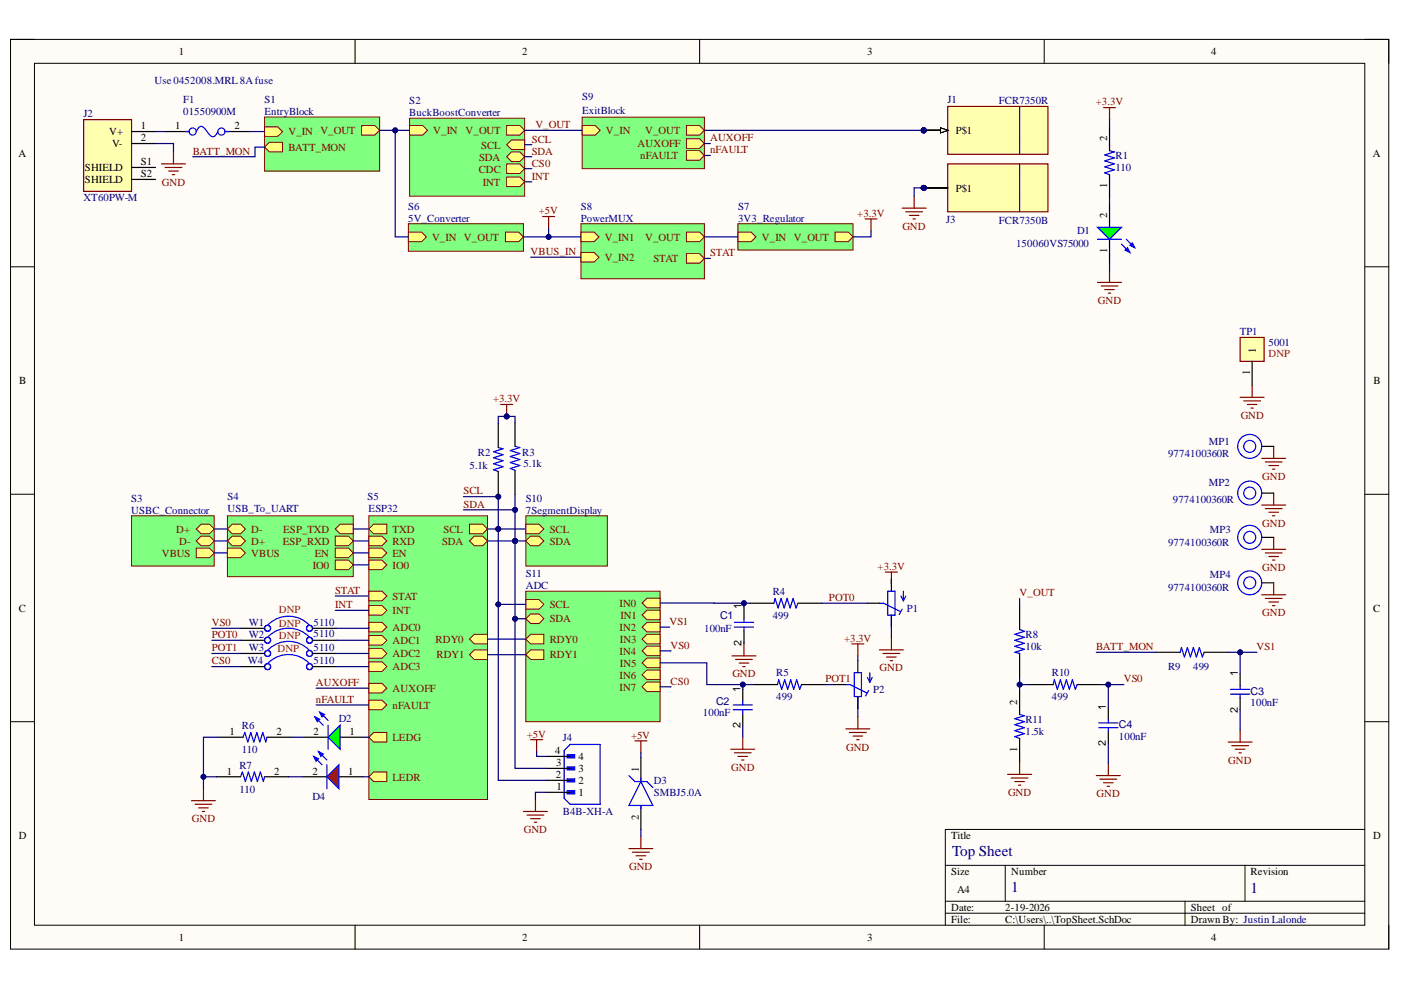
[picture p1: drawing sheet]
<svg xmlns="http://www.w3.org/2000/svg" width="297mm" height="210mm" viewBox="0 0 297 210" stroke-linecap="round" stroke-linejoin="round" font-family="sans-serif">
<defs><g id="words">
<g font-size="3.2" fill="#000080">
<text x="201.9" y="181.6">Top Sheet</text>
<text x="214.4" y="189.2">1</text>
<text x="265.2" y="189.4">1</text>
</g>
<g font-size="2.3">
<text x="37.9" y="11.7">1</text>
<text x="110.7" y="11.7">2</text>
<text x="183.9" y="11.7">3</text>
<text x="256.8" y="11.7">4</text>
<text x="23.2" y="28.6">V+</text>
<text x="29.9" y="30">2</text>
<text x="29.9" y="27.4">1</text>
<text x="37.1" y="27.4">1</text>
<text x="49.7" y="27.4">2</text>
<text x="202.7" y="28.4">P$1</text>
<text x="234.7" y="29.9" transform="rotate(-90 234.7 29.9)">2</text>
<text x="3.9" y="33.3">A</text>
<text x="23.8" y="31.3">V-</text>
<text x="29.9" y="35.1">S1</text>
<text x="291" y="33.3">A</text>
<text x="18" y="36.3">SHIELD</text>
<text x="18" y="38.9">SHIELD</text>
<text x="29.9" y="37.6">S2</text>
<text x="202.7" y="40.6">P$1</text>
<text x="234.7" y="40" transform="rotate(-90 234.7 40)">1</text>
<text x="234.7" y="46.1" transform="rotate(-90 234.7 46.1)">2</text>
<text x="234.7" y="53.6" transform="rotate(-90 234.7 53.6)">1</text>
<text x="266.3" y="74.9" transform="rotate(-90 266.3 74.9)">1</text>
<text x="4.1" y="81.4">B</text>
<text x="265" y="79.5" transform="rotate(-90 265 79.5)">1</text>
<text x="291.2" y="81.4">B</text>
<text x="4" y="129.7">C</text>
<text x="157.2" y="129.2" transform="rotate(-90 157.2 129.2)">1</text>
<text x="291.1" y="129.7">C</text>
<text x="157.2" y="136.9" transform="rotate(-90 157.2 136.9)">2</text>
<text x="262.5" y="143.4" transform="rotate(-90 262.5 143.4)">1</text>
<text x="157" y="146.7" transform="rotate(-90 157 146.7)">1</text>
<text x="215.7" y="149.4" transform="rotate(-90 215.7 149.4)">2</text>
<text x="48.6" y="155.9">1</text>
<text x="58.6" y="155.9">2</text>
<text x="66.5" y="155.9">2</text>
<text x="74.1" y="155.9">1</text>
<text x="157" y="154.4" transform="rotate(-90 157 154.4)">2</text>
<text x="234.5" y="150.5" transform="rotate(-90 234.5 150.5)">1</text>
<text x="262.5" y="151.1" transform="rotate(-90 262.5 151.1)">2</text>
<text x="117.7" y="159.9">4</text>
<text x="122.6" y="161.2">4</text>
<text x="215.7" y="159.5" transform="rotate(-90 215.7 159.5)">1</text>
<text x="234.5" y="158.2" transform="rotate(-90 234.5 158.2)">2</text>
<text x="48.1" y="164.2">1</text>
<text x="58.1" y="164.2">2</text>
<text x="66.2" y="164.2">2</text>
<text x="73.8" y="164.2">1</text>
<text x="117.8" y="165">2</text>
<text x="117.9" y="162.5">3</text>
<text x="118" y="167.5">1</text>
<text x="122.6" y="166.3">2</text>
<text x="122.6" y="163.7">3</text>
<text x="135.4" y="163.6" transform="rotate(-90 135.4 163.6)">1</text>
<text x="122.6" y="168.8">1</text>
<text x="135.4" y="173.9" transform="rotate(-90 135.4 173.9)">2</text>
<text x="4" y="177.9">D</text>
<text x="201.6" y="177.9">Title</text>
<text x="291.1" y="177.9">D</text>
<text x="201.6" y="185.5">Size</text>
<text x="214.4" y="185.5">Number</text>
<text x="265.2" y="185.5">Revision</text>
<text x="202.9" y="189.3">A4</text>
<text x="201.6" y="193.1">Date:</text>
<text x="201.6" y="195.7">File:</text>
<text x="213.1" y="193.1">2-19-2026</text>
<text x="213.1" y="195.7">C:\Users\..\TopSheet.SchDoc</text>
<text x="252.5" y="193.1">Sheet of</text>
<text x="252.5" y="195.7">Drawn By: Justin Lalonde</text>
<text x="37.9" y="199.5">1</text>
<text x="110.7" y="199.5">2</text>
<text x="183.9" y="199.5">3</text>
<text x="256.8" y="199.5">4</text>
</g>
<g font-size="2.3" fill="#000080">
<text x="32.7" y="17.7">Use 0452008.MRL 8Afuse</text>
<text x="38.8" y="21.8">F1</text>
<text x="56.1" y="21.8">S1</text>
<text x="86.8" y="22.1">S2</text>
<text x="123.4" y="21.3">S9</text>
<text x="200.9" y="21.8">J1</text>
<text x="211.8" y="22.1">FCR7350R</text>
<text x="17.7" y="24.8">J2</text>
<text x="38.8" y="24.3">01550900M</text>
<text x="56.1" y="24.3">EntryBlock</text>
<text x="86.8" y="24.6">BuckBoostConverter</text>
<text x="123.4" y="24.1">ExitBlock</text>
<text x="236.5" y="33.8">R1</text>
<text x="236.5" y="36.3">110</text>
<text x="17.7" y="42.7">XT60PW-M</text>
<text x="86.5" y="44.4">S6</text>
<text x="86.5" y="47">5V_Converter</text>
<text x="123.1" y="44.4">S8</text>
<text x="123.1" y="47">PowerMUX</text>
<text x="156.5" y="44.4">S7</text>
<text x="156.5" y="47">3V3_Regulator</text>
<text x="200.6" y="47.2">J3</text>
<text x="211.8" y="47.5">FCR7350B</text>
<text x="215.4" y="52.3">150060VS75000</text>
<text x="228.4" y="49.5">D1</text>
<text x="262.9" y="71.1">TP1</text>
<text x="269" y="73.3">5001</text>
<text x="256.3" y="94.5">MP1</text>
<text x="99.6" y="99.5">5.1k</text>
<text x="101.3" y="96.7">R2</text>
<text x="110.7" y="96.7">R3</text>
<text x="111" y="99">5.1k</text>
<text x="247.7" y="97">9774100360R</text>
<text x="27.8" y="106.4">S3</text>
<text x="48.2" y="106.1">S4</text>
<text x="77.9" y="106.1">S5</text>
<text x="111.5" y="106.4">S10</text>
<text x="248.7" y="106.6">9774100360R</text>
<text x="256.3" y="103.1">MP2</text>
<text x="27.8" y="108.9">USBC_Connector</text>
<text x="48.2" y="108.6">USB_To_UART</text>
<text x="78.2" y="108.6">ESP32</text>
<text x="111.5" y="108.9">7SegmentDisplay</text>
<text x="256.5" y="113">MP3</text>
<text x="247.7" y="115.7">9774100360R</text>
<text x="111.5" y="122.3">S11</text>
<text x="111.5" y="124.9">ADC</text>
<text x="247.7" y="125.4">9774100360R</text>
<text x="256.5" y="122.6">MP4</text>
<text x="152.7" y="131.2">C1</text>
<text x="163.8" y="131.2">499</text>
<text x="163.8" y="126.1">R4</text>
<text x="192.3" y="129.7">P1</text>
<text x="52.8" y="132.7">W1</text>
<text x="52.8" y="135.3">W2</text>
<text x="66.5" y="132.7">5110</text>
<text x="66.5" y="135">5110</text>
<text x="149.3" y="134">100nF</text>
<text x="217.5" y="137.8">10k</text>
<text x="217.5" y="135.3">R8</text>
<text x="52.5" y="140.8">W4</text>
<text x="52.8" y="138">W3</text>
<text x="66.5" y="138">5110</text>
<text x="66.5" y="140.8">5110</text>
<text x="164.6" y="143.4">R5</text>
<text x="223" y="143.4">R10</text>
<text x="247.7" y="142.1">R9</text>
<text x="253" y="142.1">499</text>
<text x="151.8" y="149.5">C2</text>
<text x="164.6" y="148.4">499</text>
<text x="185.1" y="146.9">P2</text>
<text x="223" y="148.4">499</text>
<text x="265.2" y="149.8">100nF</text>
<text x="265.2" y="147.3">C3</text>
<text x="51.3" y="154.6">R6</text>
<text x="71.8" y="153.1">D2</text>
<text x="149" y="151.8">100nF</text>
<text x="217.5" y="155.9">1.5k</text>
<text x="217.5" y="153.3">R11</text>
<text x="237.2" y="154.3">C4</text>
<text x="51.3" y="159.7">110</text>
<text x="119.3" y="157.1">J4</text>
<text x="237.2" y="156.9">100nF</text>
<text x="50.7" y="163">R7</text>
<text x="138.6" y="166.3">D3</text>
<text x="50.7" y="168">110</text>
<text x="66.2" y="169.6">D4</text>
<text x="119.3" y="172.9">B4B-XH-A</text>
<text x="138.6" y="168.8">SMBJ5.0A</text>
</g>
<g font-size="2.3" fill="#800000">
<text x="232.3" y="22.3">+3.3V</text>
<text x="61.2" y="28.6">V_IN V_OUT</text>
<text x="91.9" y="28.4">V_IN</text>
<text x="98.7" y="28.4">V_OUT</text>
<text x="113.5" y="27.1">V_OUT</text>
<text x="128.5" y="28.4">V_IN</text>
<text x="136.8" y="28.4">V_OUT</text>
<text x="150.6" y="30">AUXOFF</text>
<text x="40.9" y="32.8">BATT_MON</text>
<text x="61.2" y="32">BATT_MON</text>
<text x="101.6" y="34">SDA</text>
<text x="102" y="31.5">SCL</text>
<text x="112.7" y="32.8">SDA</text>
<text x="112.7" y="30.2">SCL</text>
<text x="112.7" y="35.3">CS0</text>
<text x="135.2" y="31.3">AUXOFF</text>
<text x="135.8" y="33.8">nFAULT</text>
<text x="150.6" y="32.5">nFAULT</text>
<text x="34.3" y="39.4">GND</text>
<text x="101.5" y="36.6">CDC</text>
<text x="102.3" y="39.4">INT</text>
<text x="112.7" y="38.1">INT</text>
<text x="114.3" y="45.5">+5V</text>
<text x="181.8" y="46">+3.3V</text>
<text x="91.6" y="51">V_IN V_OUT</text>
<text x="128.2" y="51">V_IN1</text>
<text x="136.8" y="51">V_OUT</text>
<text x="161.5" y="51">V_IN V_OUT</text>
<text x="191.3" y="48.7">GND</text>
<text x="112.5" y="54.1">VBUS_IN</text>
<text x="128.2" y="55.3">V_IN2</text>
<text x="138.5" y="55.6">STAT</text>
<text x="150.6" y="54.3">STAT</text>
<text x="232.8" y="64.5">GND</text>
<text x="104.5" y="85.2">+3.3V</text>
<text x="263" y="88.9">GND</text>
<text x="267.6" y="101.8">GND</text>
<text x="98.3" y="107.6">SDA</text>
<text x="98.3" y="104.8">SCL</text>
<text x="37.4" y="113">D+</text>
<text x="53.3" y="113">D-</text>
<text x="60.1" y="113">ESP_TXD</text>
<text x="83.2" y="113">TXD</text>
<text x="94.1" y="113">SCL</text>
<text x="116.6" y="113">SCL</text>
<text x="267.6" y="111.7">GND</text>
<text x="34.3" y="118">VBUS</text>
<text x="38" y="115.5">D-</text>
<text x="53.3" y="115.5">D+</text>
<text x="53.3" y="118">VBUS</text>
<text x="60" y="115.5">ESP_RXD</text>
<text x="66.7" y="118">EN</text>
<text x="83.2" y="118">EN</text>
<text x="83.2" y="115.5">RXD</text>
<text x="93.7" y="115.5">SDA</text>
<text x="116.6" y="115.5">SDA</text>
<text x="66.3" y="120.6">IO0</text>
<text x="71" y="125.9">STAT</text>
<text x="83.2" y="120.6">IO0</text>
<text x="186.1" y="120.8">+3.3V</text>
<text x="267.6" y="121.1">GND</text>
<text x="71" y="128.9">INT</text>
<text x="83.2" y="127.1">STAT</text>
<text x="83.2" y="130.2">INT</text>
<text x="116.6" y="128.9">SCL</text>
<text x="116.6" y="132">SDA</text>
<text x="131.4" y="128.7">IN0</text>
<text x="131.5" y="131.2">IN1</text>
<text x="175.8" y="127.4">POT0</text>
<text x="216.2" y="126.4">V_OUT</text>
<text x="267.6" y="130.7">GND</text>
<text x="44.9" y="132.7">VS0</text>
<text x="44.9" y="135.3">POT0</text>
<text x="83.2" y="133.7">ADC0</text>
<text x="83.2" y="136.5">ADC1</text>
<text x="92.4" y="136.3">RDY0</text>
<text x="116.6" y="136.3">RDY0</text>
<text x="131.4" y="133.7">IN2</text>
<text x="131.4" y="136.3">IN3</text>
<text x="141.9" y="132.5">VS1</text>
<text x="142.2" y="137.5">VS0</text>
<text x="179" y="136">+3.3V</text>
<text x="232.4" y="137.8">BATT_MON</text>
<text x="266.4" y="137.8">VS1</text>
<text x="44.9" y="138">POT1</text>
<text x="44.9" y="140.8">CS0</text>
<text x="83.2" y="139.3">ADC2</text>
<text x="83.2" y="142.1">ADC3</text>
<text x="92.5" y="139.6">RDY1</text>
<text x="116.6" y="139.6">RDY1</text>
<text x="131.4" y="143.9">IN6</text>
<text x="131.4" y="138.8">IN4</text>
<text x="131.4" y="141.3">IN5</text>
<text x="155.3" y="143.6">GND</text>
<text x="186.5" y="142.4">GND</text>
<text x="67" y="149">nFAULT</text>
<text x="67" y="145.4">AUXOFF</text>
<text x="83.2" y="146.7">AUXOFF</text>
<text x="131.4" y="146.4">IN7</text>
<text x="142.2" y="145.1">CS0</text>
<text x="175" y="144.6">POT1</text>
<text x="238.3" y="144.6">VS0</text>
<text x="83.2" y="150.3">nFAULT</text>
<text x="83.2" y="157.1">LEDG</text>
<text x="111.7" y="156.4">+5V</text>
<text x="133.8" y="156.6">+5V</text>
<text x="179.4" y="159.2">GND</text>
<text x="260.4" y="162">GND</text>
<text x="83.2" y="165.5">LEDR</text>
<text x="155" y="163.5">GND</text>
<text x="213.7" y="168.8">GND</text>
<text x="232.5" y="169">GND</text>
<text x="40.7" y="174.4">GND</text>
<text x="111.1" y="176.7">GND</text>
<text x="133.4" y="184.5">GND</text>
</g>
<g font-size="2.3" fill="#f00">
<text x="269" y="75.6">DNP</text>
<text x="59.1" y="129.9">DNP</text>
<text x="59.1" y="133">DNP</text>
<text x="59.1" y="135.5">DNP</text>
<text x="58.9" y="138.3">DNP</text>
</g>
</g></defs>
<path d="M2.2 8.4h292.2v192.8h-292.2z" fill-rule="evenodd" fill="#fffcf8"/>
<path d="M2.2 8.4h292.2v192.8h-292.2z" fill="none" stroke="#000" stroke-width=".21"/>
<path d="M7.3 13.4h282.1v182.8h-282.1z" fill-rule="evenodd" fill="#fffcf8"/>
<g fill="none" stroke="#000" stroke-width=".21">
<path d="M2.2 8.3h5.1M7.3 13.4h282.1v182.8h-282.1zM75.3 8.3v5.1M148.3 8.3v5.1M221.4 8.4v5M289.4 8.4h5v5M2.2 56.6h5.1M289.4 56.6h5M2.2 104.8h5.1M289.4 104.8h5M2.2 153h5.1M289.4 153h5"/>
<path d="M289.4 175.9h-89v20.3M75.3 196.2v5M148.3 196.2v5M200.4 183.5h89M200.4 191.1h89M200.4 193.6h89M213.1 183.5v7.6M221.4 196.2v5M251.2 191.1v5.1M264 183.5v7.6M294.4 196.2v5"/>
</g>
<path d="M17.7 25.4h10.2v15.2h-10.2z" fill-rule="evenodd" fill="#ffffb0"/>
<path d="M17.7 25.4h10.2v15.2h-10.2z" fill="none" stroke="#800000" stroke-width=".25"/>
<path d="M27.9 30.4h5.1M27.9 27.9h5.1M27.9 35.5h5.1M27.9 38h5.1M183.9 127.9h2.5M189 122.8v2.6M189 130.4v2.6" fill="none" stroke="#000" stroke-width=".25"/>
<path d="M186.4 127.9h.9l3.6 1.7M188.2 125.4h1.6v5h-1.6zM189 130.4v2.6M191 126.4l.5 1M191.3 129.2l-.7 1.1M191.5 125.4v2M192 126.4l-.5 1" fill="none" stroke="#00f" stroke-width=".25"/>
<circle cx="195.8" cy="39.8" r=".51" fill="#000080"/>
<circle cx="195.8" cy="39.8" r=".51" fill="none" stroke="#000080" stroke-width=".21"/>
<circle cx="195.8" cy="39.8" r=".51" fill="#000080"/>
<circle cx="195.8" cy="39.8" r=".51" fill="none" stroke="#000080" stroke-width=".21"/>
<circle cx="195.8" cy="39.8" r=".51" fill="#000080"/>
<circle cx="195.8" cy="39.8" r=".51" fill="none" stroke="#000080" stroke-width=".21"/>
<circle cx="195.8" cy="39.8" r=".51" fill="#000080"/>
<circle cx="195.8" cy="39.8" r=".51" fill="none" stroke="#000080" stroke-width=".21"/>
<circle cx="195.8" cy="39.8" r=".51" fill="#000080"/>
<circle cx="195.8" cy="39.8" r=".51" fill="none" stroke="#000080" stroke-width=".21"/>
<path d="M200.9 34.7h21.3v10.2h-21.3z" fill-rule="evenodd" fill="#ffffb0"/>
<path d="M200.9 34.7h21.3v10.2h-21.3z" fill="none" stroke="#800000" stroke-width=".25"/>
<path d="M216.2 34.7v10.2" fill="none" stroke="#00f" stroke-width=".25"/>
<path d="M195.8 39.8h5.1" fill="none" stroke="#000" stroke-width=".25"/>
<circle cx="195.8" cy="39.8" r=".51" fill="#000080"/>
<circle cx="195.8" cy="39.8" r=".51" fill="none" stroke="#000080" stroke-width=".21"/>
<path d="M195.8 39.8h5.1" fill="none" stroke="#000" stroke-width=".25"/>
<circle cx="195.8" cy="39.8" r=".51" fill="#000080"/>
<circle cx="195.8" cy="39.8" r=".51" fill="none" stroke="#000080" stroke-width=".21"/>
<path d="M195.8 39.8h5.1" fill="none" stroke="#000" stroke-width=".25"/>
<circle cx="195.8" cy="39.8" r=".51" fill="#000080"/>
<circle cx="195.8" cy="39.8" r=".51" fill="none" stroke="#000080" stroke-width=".21"/>
<path d="M195.8 39.8h5.1" fill="none" stroke="#000" stroke-width=".25"/>
<circle cx="195.8" cy="39.8" r=".51" fill="#000080"/>
<circle cx="195.8" cy="39.8" r=".51" fill="none" stroke="#000080" stroke-width=".21"/>
<path d="M195.8 39.8h5.1" fill="none" stroke="#000" stroke-width=".25"/>
<circle cx="195.8" cy="39.8" r=".51" fill="#000080"/>
<circle cx="195.8" cy="39.8" r=".51" fill="none" stroke="#000080" stroke-width=".21"/>
<circle cx="195.8" cy="27.6" r=".51" fill="#000080"/>
<circle cx="195.8" cy="27.6" r=".51" fill="none" stroke="#000080" stroke-width=".21"/>
<circle cx="195.8" cy="27.6" r=".51" fill="#000080"/>
<circle cx="195.8" cy="27.6" r=".51" fill="none" stroke="#000080" stroke-width=".21"/>
<circle cx="195.8" cy="27.6" r=".51" fill="#000080"/>
<circle cx="195.8" cy="27.6" r=".51" fill="none" stroke="#000080" stroke-width=".21"/>
<circle cx="195.8" cy="27.6" r=".51" fill="#000080"/>
<circle cx="195.8" cy="27.6" r=".51" fill="none" stroke="#000080" stroke-width=".21"/>
<circle cx="195.8" cy="27.6" r=".51" fill="#000080"/>
<circle cx="195.8" cy="27.6" r=".51" fill="none" stroke="#000080" stroke-width=".21"/>
<path d="M200.9 22.6h21.3v10.1h-21.3z" fill-rule="evenodd" fill="#ffffb0"/>
<path d="M200.9 22.6h21.3v10.1h-21.3z" fill="none" stroke="#800000" stroke-width=".25"/>
<path d="M216.2 22.6v10.1" fill="none" stroke="#00f" stroke-width=".25"/>
<path d="M195.8 27.6h5.1" fill="none" stroke="#000" stroke-width=".25"/>
<path d="M199.4 27.1l1.5 .5-1.5 .5z" fill="#f8fcff"/>
<path d="M199.4 27.1l1.5 .5-1.5 .5z" fill="none" stroke="#000" stroke-width=".21"/>
<circle cx="195.8" cy="27.6" r=".51" fill="#000080"/>
<circle cx="195.8" cy="27.6" r=".51" fill="none" stroke="#000080" stroke-width=".21"/>
<path d="M195.8 27.6h5.1" fill="none" stroke="#000" stroke-width=".25"/>
<path d="M199.4 27.1l1.5 .5-1.5 .5z" fill="#f8fcff"/>
<path d="M199.4 27.1l1.5 .5-1.5 .5z" fill="none" stroke="#000" stroke-width=".21"/>
<circle cx="195.8" cy="27.6" r=".51" fill="#000080"/>
<circle cx="195.8" cy="27.6" r=".51" fill="none" stroke="#000080" stroke-width=".21"/>
<path d="M195.8 27.6h5.1" fill="none" stroke="#000" stroke-width=".25"/>
<path d="M199.4 27.1l1.5 .5-1.5 .5z" fill="#f8fcff"/>
<path d="M199.4 27.1l1.5 .5-1.5 .5z" fill="none" stroke="#000" stroke-width=".21"/>
<circle cx="195.8" cy="27.6" r=".51" fill="#000080"/>
<circle cx="195.8" cy="27.6" r=".51" fill="none" stroke="#000080" stroke-width=".21"/>
<path d="M195.8 27.6h5.1" fill="none" stroke="#000" stroke-width=".25"/>
<path d="M199.4 27.1l1.5 .5-1.5 .5z" fill="#f8fcff"/>
<path d="M199.4 27.1l1.5 .5-1.5 .5z" fill="none" stroke="#000" stroke-width=".21"/>
<circle cx="195.8" cy="27.6" r=".51" fill="#000080"/>
<circle cx="195.8" cy="27.6" r=".51" fill="none" stroke="#000080" stroke-width=".21"/>
<path d="M195.8 27.6h5.1" fill="none" stroke="#000" stroke-width=".25"/>
<path d="M199.4 27.1l1.5 .5-1.5 .5z" fill="#f8fcff"/>
<path d="M199.4 27.1l1.5 .5-1.5 .5z" fill="none" stroke="#000" stroke-width=".21"/>
<circle cx="195.8" cy="27.6" r=".51" fill="#000080"/>
<circle cx="195.8" cy="27.6" r=".51" fill="none" stroke="#000080" stroke-width=".21"/>
<path d="M64.5 156.3h5.1M72.1 156.3h5.1" fill="none" stroke="#000" stroke-width=".25"/>
<path d="M69.6 156.3l2.5-2.5v5.1z" fill="#0f0"/>
<path d="M66.8 152l1.7 1.8M67.8 151l1.8 1.8M69.6 156.3l2.5-2.5v5.1z" fill="none" stroke="#00f" stroke-width=".25"/>
<path d="M66.8 152l1 .5-.5 .5z" fill="#00f"/>
<path d="M66.8 152l1 .5-.5 .5z" fill="none" stroke="#00f" stroke-width=".25"/>
<path d="M67.8 151l1 .5-.5 .5z" fill="#00f"/>
<path d="M67.8 151l1 .5-.5 .5zM69.6 153.8v5.1" fill="none" stroke="#00f" stroke-width=".25"/>
<path d="M64.2 164.7h5.1M71.8 164.7h5.1" fill="none" stroke="#000" stroke-width=".25"/>
<path d="M71.8 162.2v5l-2.5-2.5z" fill="#f00"/>
<path d="M67.5 159.4l1.8 1.7M66.5 160.4l1.8 1.8M71.8 162.2v5l-2.5-2.5z" fill="none" stroke="#00f" stroke-width=".25"/>
<path d="M66.5 160.4l1 .5-.5 .5z" fill="#00f"/>
<path d="M66.5 160.4l1 .5-.5 .5z" fill="none" stroke="#00f" stroke-width=".25"/>
<path d="M67.5 159.4l1 .5-.5 .5z" fill="#00f"/>
<g fill="none" stroke="#00f" stroke-width=".25">
<path d="M39.3 27.9h.8M41.6 27.9a1.1 1.1 0 0 1 1.4-1l1.2 1.3a.95 .95 0 0 0 .9 .8 .95 .95 0 0 0 .9-.8l.2-.3M47.7 27.9h.8M67.5 159.4l1 .5-.5 .5zM69.3 162.2v5"/>
<circle cx="40.8" cy="27.9" r=".76"/>
<circle cx="46.9" cy="27.9" r=".76"/>
<circle cx="265" cy="94.6" r="2.54"/>
<circle cx="265" cy="94.6" r="1.27"/>
<circle cx="265" cy="104.5" r="2.54"/>
<circle cx="265" cy="113.9" r="2.54"/>
<circle cx="265" cy="113.9" r="1.27"/>
<circle cx="265" cy="104.5" r="1.27"/>
<circle cx="265" cy="123.6" r="2.54"/>
<circle cx="265" cy="123.6" r="1.27"/>
</g>
<g fill="none" stroke="#800000" stroke-width=".25">
<path d="M34.2 34.7h5.1M35 35.5h3.6M35.8 36.3h2M36.5 37h.5M36.8 32.2v2.5M267.5 97.2h5.1M268.3 97.9h3.5M269 98.7h2.1M269.8 99.5h.5M270 94.6v2.6M267.5 107.1h5.1M267.5 116.5h5.1"/>
<path d="M268.3 107.8h3.5M268.3 117.2h3.5M269 108.6h2.1M269 118h2.1M269.8 109.4h.5M269.8 118.8h.5M270 104.5v2.6M270 113.9v2.6M267.5 126.1h5.1M268.3 126.9h3.5M269 127.6h2.1M269.8 128.4h.5"/>
<path d="M270 123.6v2.5"/>
</g>
<path d="M35 27.9h5.1M47.7 27.9h5.1M267.5 94.6h2.5M267.5 104.5h2.5M267.5 113.9h2.5M267.5 123.6h2.5" fill="none" stroke="#000" stroke-width=".25"/>
<path d="M56.1 24.8h24.4v11.5h-24.4z" fill-rule="evenodd" fill="#80ff80"/>
<path d="M56.1 24.8h24.4v11.5h-24.4z" fill="none" stroke="#800000" stroke-width=".21"/>
<path d="M56.1 26.9h2.8l1 1-1 1h-2.8z" fill-rule="evenodd" fill="#ffff80"/>
<path d="M56.1 26.9h2.8l1 1-1 1h-2.8z" fill="none" stroke="#800000" stroke-width=".21"/>
<path d="M76.7 26.6h2.8l1 1-1 1.1h-2.8z" fill-rule="evenodd" fill="#ffff80"/>
<path d="M76.7 26.6h2.8l1 1-1 1.1h-2.8z" fill="none" stroke="#800000" stroke-width=".21"/>
<path d="M56.1 31.2l1-1h2.8v2h-2.8z" fill-rule="evenodd" fill="#ffff80"/>
<path d="M56.1 31.2l1-1h2.8v2h-2.8z" fill="none" stroke="#800000" stroke-width=".21"/>
<path d="M86.8 25.1h24.4v16.5h-24.4z" fill-rule="evenodd" fill="#80ff80"/>
<path d="M86.8 25.1h24.4v16.5h-24.4z" fill="none" stroke="#800000" stroke-width=".21"/>
<path d="M86.8 26.6h2.8l1 1-1 1.1h-2.8z" fill-rule="evenodd" fill="#ffff80"/>
<path d="M86.8 26.6h2.8l1 1-1 1.1h-2.8z" fill="none" stroke="#800000" stroke-width=".21"/>
<path d="M107.4 26.6h2.8l1 1-1 1.1h-2.8z" fill-rule="evenodd" fill="#ffff80"/>
<path d="M107.4 26.6h2.8l1 1-1 1.1h-2.8z" fill="none" stroke="#800000" stroke-width=".21"/>
<path d="M107.4 30.7l1-1h2.8v2h-2.8z" fill-rule="evenodd" fill="#ffff80"/>
<path d="M107.4 30.7l1-1h2.8v2h-2.8z" fill="none" stroke="#800000" stroke-width=".21"/>
<path d="M108.4 32.2h1.8l1 1-1 1h-1.8l-1-1z" fill-rule="evenodd" fill="#ffff80"/>
<path d="M108.4 32.2h1.8l1 1-1 1h-1.8l-1-1z" fill="none" stroke="#800000" stroke-width=".21"/>
<path d="M107.4 34.7h2.8l1 1.1-1 1h-2.8z" fill-rule="evenodd" fill="#ffff80"/>
<path d="M107.4 34.7h2.8l1 1.1-1 1h-2.8z" fill="none" stroke="#800000" stroke-width=".21"/>
<path d="M107.4 37.5h2.8l1 1.1-1 1h-2.8z" fill-rule="evenodd" fill="#ffff80"/>
<path d="M107.4 37.5h2.8l1 1.1-1 1h-2.8z" fill="none" stroke="#800000" stroke-width=".21"/>
<path d="M27.9 109.4h17.5v10.6h-17.5z" fill-rule="evenodd" fill="#80ff80"/>
<path d="M27.9 109.4h17.5v10.6h-17.5z" fill="none" stroke="#800000" stroke-width=".21"/>
<path d="M41.6 112.2l1-1.1h1.8l1 1.1-1 1h-1.8z" fill-rule="evenodd" fill="#ffff80"/>
<path d="M41.6 112.2l1-1.1h1.8l1 1.1-1 1h-1.8z" fill="none" stroke="#800000" stroke-width=".21"/>
<path d="M41.6 114.7l1-1h1.8l1 1-1 1h-1.8z" fill-rule="evenodd" fill="#ffff80"/>
<path d="M41.6 114.7l1-1h1.8l1 1-1 1h-1.8z" fill="none" stroke="#800000" stroke-width=".21"/>
<path d="M41.6 116.2h2.8l1 1-1 1h-2.8z" fill-rule="evenodd" fill="#ffff80"/>
<path d="M41.6 116.2h2.8l1 1-1 1h-2.8z" fill="none" stroke="#800000" stroke-width=".21"/>
<path d="M48.2 109.4h26.7v12.9h-26.7z" fill-rule="evenodd" fill="#80ff80"/>
<path d="M48.2 109.4h26.7v12.9h-26.7z" fill="none" stroke="#800000" stroke-width=".21"/>
<path d="M49.2 111.1h1.8l1 1.1-1 1h-1.8l-1-1z" fill-rule="evenodd" fill="#ffff80"/>
<path d="M49.2 111.1h1.8l1 1.1-1 1h-1.8l-1-1z" fill="none" stroke="#800000" stroke-width=".21"/>
<path d="M48.2 114.7l1-1h1.8l1 1-1 1h-1.8z" fill-rule="evenodd" fill="#ffff80"/>
<path d="M48.2 114.7l1-1h1.8l1 1-1 1h-1.8z" fill="none" stroke="#800000" stroke-width=".21"/>
<path d="M48.2 116.2h2.8l1 1-1 1h-2.8z" fill-rule="evenodd" fill="#ffff80"/>
<path d="M48.2 116.2h2.8l1 1-1 1h-2.8z" fill="none" stroke="#800000" stroke-width=".21"/>
<path d="M72.1 111.1h2.8v2.1h-2.8l-1-1z" fill-rule="evenodd" fill="#ffff80"/>
<path d="M72.1 111.1h2.8v2.1h-2.8l-1-1z" fill="none" stroke="#800000" stroke-width=".21"/>
<path d="M71.1 113.7h2.8l1 1-1 1h-2.8z" fill-rule="evenodd" fill="#ffff80"/>
<path d="M71.1 113.7h2.8l1 1-1 1h-2.8z" fill="none" stroke="#800000" stroke-width=".21"/>
<path d="M71.1 116.2h2.8l1 1-1 1h-2.8z" fill-rule="evenodd" fill="#ffff80"/>
<path d="M71.1 116.2h2.8l1 1-1 1h-2.8z" fill="none" stroke="#800000" stroke-width=".21"/>
<path d="M71.1 118.8h2.8l1 1-1 1h-2.8z" fill-rule="evenodd" fill="#ffff80"/>
<path d="M71.1 118.8h2.8l1 1-1 1h-2.8z" fill="none" stroke="#800000" stroke-width=".21"/>
<path d="M78.2 109.4h25.2v60.1h-25.2z" fill-rule="evenodd" fill="#80ff80"/>
<path d="M78.2 109.4h25.2v60.1h-25.2z" fill="none" stroke="#800000" stroke-width=".21"/>
<path d="M78.2 116.2h2.8l1 1-1 1h-2.8z" fill-rule="evenodd" fill="#ffff80"/>
<path d="M78.2 116.2h2.8l1 1-1 1h-2.8z" fill="none" stroke="#800000" stroke-width=".21"/>
<path d="M78.2 118.8h2.8l1 1-1 1h-2.8z" fill-rule="evenodd" fill="#ffff80"/>
<path d="M78.2 118.8h2.8l1 1-1 1h-2.8z" fill="none" stroke="#800000" stroke-width=".21"/>
<path d="M79.2 111.1h2.8v2.1h-2.8l-1-1z" fill-rule="evenodd" fill="#ffff80"/>
<path d="M79.2 111.1h2.8v2.1h-2.8l-1-1z" fill="none" stroke="#800000" stroke-width=".21"/>
<path d="M78.2 113.7h2.8l1 1-1 1h-2.8z" fill-rule="evenodd" fill="#ffff80"/>
<path d="M78.2 113.7h2.8l1 1-1 1h-2.8z" fill="none" stroke="#800000" stroke-width=".21"/>
<path d="M99.5 111.1h2.8l1.1 1.1-1.1 1h-2.8z" fill-rule="evenodd" fill="#ffff80"/>
<path d="M99.5 111.1h2.8l1.1 1.1-1.1 1h-2.8z" fill="none" stroke="#800000" stroke-width=".21"/>
<path d="M99.5 114.7l1.1-1h1.7l1.1 1-1.1 1h-1.7z" fill-rule="evenodd" fill="#ffff80"/>
<path d="M99.5 114.7l1.1-1h1.7l1.1 1-1.1 1h-1.7z" fill="none" stroke="#800000" stroke-width=".21"/>
<path d="M78.2 156.3l1-1h2.8v2h-2.8z" fill-rule="evenodd" fill="#ffff80"/>
<path d="M78.2 156.3l1-1h2.8v2h-2.8z" fill="none" stroke="#800000" stroke-width=".21"/>
<path d="M79.2 163.7h2.8v2h-2.8l-1-1z" fill-rule="evenodd" fill="#ffff80"/>
<path d="M79.2 163.7h2.8v2h-2.8l-1-1z" fill="none" stroke="#800000" stroke-width=".21"/>
<path d="M78.2 125.4h2.8l1 1-1 1h-2.8z" fill-rule="evenodd" fill="#ffff80"/>
<path d="M78.2 125.4h2.8l1 1-1 1h-2.8z" fill="none" stroke="#800000" stroke-width=".21"/>
<path d="M99.5 135.5l1.1-1h2.8v2h-2.8z" fill-rule="evenodd" fill="#ffff80"/>
<path d="M99.5 135.5l1.1-1h2.8v2h-2.8z" fill="none" stroke="#800000" stroke-width=".21"/>
<path d="M99.5 138.8l1.1-1h2.8v2h-2.8z" fill-rule="evenodd" fill="#ffff80"/>
<path d="M99.5 138.8l1.1-1h2.8v2h-2.8z" fill="none" stroke="#800000" stroke-width=".21"/>
<path d="M78.2 148.4h2.8l1 1.1-1 1h-2.8z" fill-rule="evenodd" fill="#ffff80"/>
<path d="M78.2 148.4h2.8l1 1.1-1 1h-2.8z" fill="none" stroke="#800000" stroke-width=".21"/>
<path d="M78.2 128.4h2.8l1 1-1 1h-2.8z" fill-rule="evenodd" fill="#ffff80"/>
<path d="M78.2 128.4h2.8l1 1-1 1h-2.8z" fill="none" stroke="#800000" stroke-width=".21"/>
<path d="M78.2 144.9h2.8l1 1-1 1h-2.8z" fill-rule="evenodd" fill="#ffff80"/>
<path d="M78.2 144.9h2.8l1 1-1 1h-2.8z" fill="none" stroke="#800000" stroke-width=".21"/>
<path d="M78.2 132h2.8l1 1-1 1h-2.8z" fill-rule="evenodd" fill="#ffff80"/>
<path d="M78.2 132h2.8l1 1-1 1h-2.8z" fill="none" stroke="#800000" stroke-width=".21"/>
<path d="M78.2 134.7h2.8l1 1.1-1 1h-2.8z" fill-rule="evenodd" fill="#ffff80"/>
<path d="M78.2 134.7h2.8l1 1.1-1 1h-2.8z" fill="none" stroke="#800000" stroke-width=".21"/>
<path d="M78.2 137.5h2.8l1 1.1-1 1h-2.8z" fill-rule="evenodd" fill="#ffff80"/>
<path d="M78.2 137.5h2.8l1 1.1-1 1h-2.8z" fill="none" stroke="#800000" stroke-width=".21"/>
<path d="M78.2 140.3h2.8l1 1-1 1.1h-2.8z" fill-rule="evenodd" fill="#ffff80"/>
<path d="M78.2 140.3h2.8l1 1-1 1.1h-2.8z" fill="none" stroke="#800000" stroke-width=".21"/>
<path d="M86.6 47.4h24.4v5.9h-24.4z" fill-rule="evenodd" fill="#80ff80"/>
<path d="M86.6 47.4h24.4v5.9h-24.4z" fill="none" stroke="#800000" stroke-width=".21"/>
<path d="M86.6 49.2h2.8l1 1-1 1h-2.8z" fill-rule="evenodd" fill="#ffff80"/>
<path d="M86.6 49.2h2.8l1 1-1 1h-2.8z" fill="none" stroke="#800000" stroke-width=".21"/>
<path d="M107.2 49.2h2.8l1 1-1 1h-2.8z" fill-rule="evenodd" fill="#ffff80"/>
<path d="M107.2 49.2h2.8l1 1-1 1h-2.8z" fill="none" stroke="#800000" stroke-width=".21"/>
<path d="M156.5 47.4h24.4v5.6h-24.4z" fill-rule="evenodd" fill="#80ff80"/>
<path d="M156.5 47.4h24.4v5.6h-24.4z" fill="none" stroke="#800000" stroke-width=".21"/>
<path d="M156.5 49.2h2.8l1 1-1 1h-2.8z" fill-rule="evenodd" fill="#ffff80"/>
<path d="M156.5 49.2h2.8l1 1-1 1h-2.8z" fill="none" stroke="#800000" stroke-width=".21"/>
<path d="M177 49.2h2.8l1.1 1-1.1 1h-2.8z" fill-rule="evenodd" fill="#ffff80"/>
<path d="M177 49.2h2.8l1.1 1-1.1 1h-2.8z" fill="none" stroke="#800000" stroke-width=".21"/>
<path d="M115 45.9h2.6M116.3 45.9v2.6M183.4 46.4h2.5M184.7 46.4v2.6" fill="none" stroke="#800000" stroke-width=".25"/>
<path d="M123.2 47.4h26.1v11.7h-26.1z" fill-rule="evenodd" fill="#80ff80"/>
<path d="M123.2 47.4h26.1v11.7h-26.1z" fill="none" stroke="#800000" stroke-width=".21"/>
<path d="M123.2 49.2h2.8l1 1-1 1h-2.8z" fill-rule="evenodd" fill="#ffff80"/>
<path d="M123.2 49.2h2.8l1 1-1 1h-2.8z" fill="none" stroke="#800000" stroke-width=".21"/>
<path d="M123.2 53.5h2.8l1 1-1 1.1h-2.8z" fill-rule="evenodd" fill="#ffff80"/>
<path d="M123.2 53.5h2.8l1 1-1 1.1h-2.8z" fill="none" stroke="#800000" stroke-width=".21"/>
<path d="M145.5 49.2h2.8l1 1-1 1h-2.8z" fill-rule="evenodd" fill="#ffff80"/>
<path d="M145.5 49.2h2.8l1 1-1 1h-2.8z" fill="none" stroke="#800000" stroke-width=".21"/>
<path d="M145.5 53.8h2.8l1 1-1 1h-2.8z" fill-rule="evenodd" fill="#ffff80"/>
<path d="M145.5 53.8h2.8l1 1-1 1h-2.8z" fill="none" stroke="#800000" stroke-width=".21"/>
<path d="M123.4 24.8h25.9v11h-25.9z" fill-rule="evenodd" fill="#80ff80"/>
<path d="M123.4 24.8h25.9v11h-25.9z" fill="none" stroke="#800000" stroke-width=".21"/>
<path d="M123.4 26.6h2.8l1 1-1 1.1h-2.8z" fill-rule="evenodd" fill="#ffff80"/>
<path d="M123.4 26.6h2.8l1 1-1 1.1h-2.8z" fill="none" stroke="#800000" stroke-width=".21"/>
<path d="M145.5 26.6h2.8l1 1-1 1.1h-2.8z" fill-rule="evenodd" fill="#ffff80"/>
<path d="M145.5 26.6h2.8l1 1-1 1.1h-2.8z" fill="none" stroke="#800000" stroke-width=".21"/>
<path d="M145.5 29.4h2.8l1 1-1 1h-2.8z" fill-rule="evenodd" fill="#ffff80"/>
<path d="M145.5 29.4h2.8l1 1-1 1h-2.8z" fill="none" stroke="#800000" stroke-width=".21"/>
<path d="M145.5 32h2.8l1 1-1 1h-2.8z" fill-rule="evenodd" fill="#ffff80"/>
<path d="M145.5 32h2.8l1 1-1 1h-2.8z" fill="none" stroke="#800000" stroke-width=".21"/>
<path d="M191.3 44.1h5.1M192 44.9h3.6M192.8 45.7h2M193.6 46.4h.5M193.8 41.6v2.5" fill="none" stroke="#800000" stroke-width=".25"/>
<path d="M179.3 145.2h.9l3.6 1.7M181.1 142.6h1.5v5.1h-1.5zM181.9 147.7v2.5M183.9 143.6l.5 1M184.2 146.4l-.7 1.2M184.4 142.6v2M184.9 143.6l-.5 1" fill="none" stroke="#00f" stroke-width=".25"/>
<path d="M176.8 145.2h2.5M181.9 140.1v2.5M181.9 147.7v2.5" fill="none" stroke="#000" stroke-width=".25"/>
<path d="M111.5 109.4h17.3v10.6h-17.3z" fill-rule="evenodd" fill="#80ff80"/>
<path d="M111.5 109.4h17.3v10.6h-17.3z" fill="none" stroke="#800000" stroke-width=".21"/>
<path d="M111.5 111.1h2.8l1 1.1-1 1h-2.8z" fill-rule="evenodd" fill="#ffff80"/>
<path d="M111.5 111.1h2.8l1 1.1-1 1h-2.8z" fill="none" stroke="#800000" stroke-width=".21"/>
<path d="M111.5 114.7l1-1h1.8l1 1-1 1h-1.8z" fill-rule="evenodd" fill="#ffff80"/>
<path d="M111.5 114.7l1-1h1.8l1 1-1 1h-1.8z" fill="none" stroke="#800000" stroke-width=".21"/>
<path d="M111.5 125.4h28.4v27.6h-28.4z" fill-rule="evenodd" fill="#80ff80"/>
<path d="M111.5 125.4h28.4v27.6h-28.4z" fill="none" stroke="#800000" stroke-width=".21"/>
<path d="M136.1 127.8l1.1-1h2.7v2.1h-2.7z" fill-rule="evenodd" fill="#ffff80"/>
<path d="M136.1 127.8l1.1-1h2.7v2.1h-2.7z" fill="none" stroke="#800000" stroke-width=".21"/>
<path d="M136.1 130.4l1.1-1h2.7v2h-2.7z" fill-rule="evenodd" fill="#ffff80"/>
<path d="M136.1 130.4l1.1-1h2.7v2h-2.7z" fill="none" stroke="#800000" stroke-width=".21"/>
<path d="M136.1 133l1.1-1h2.7v2h-2.7z" fill-rule="evenodd" fill="#ffff80"/>
<path d="M136.1 133l1.1-1h2.7v2h-2.7z" fill="none" stroke="#800000" stroke-width=".21"/>
<path d="M111.5 135.5l1-1h2.8v2h-2.8z" fill-rule="evenodd" fill="#ffff80"/>
<path d="M111.5 135.5l1-1h2.8v2h-2.8z" fill="none" stroke="#800000" stroke-width=".21"/>
<path d="M111.5 138.8l1-1h2.8v2h-2.8z" fill-rule="evenodd" fill="#ffff80"/>
<path d="M111.5 138.8l1-1h2.8v2h-2.8z" fill="none" stroke="#800000" stroke-width=".21"/>
<path d="M111.5 127.1h2.8l1 1-1 1.1h-2.8z" fill-rule="evenodd" fill="#ffff80"/>
<path d="M111.5 127.1h2.8l1 1-1 1.1h-2.8z" fill="none" stroke="#800000" stroke-width=".21"/>
<path d="M112.5 130.2h1.8l1 1-1 1h-1.8l-1-1z" fill-rule="evenodd" fill="#ffff80"/>
<path d="M112.5 130.2h1.8l1 1-1 1h-1.8l-1-1z" fill="none" stroke="#800000" stroke-width=".21"/>
<path d="M137.2 139.5h2.7v2.1h-2.7l-1.1-1.1z" fill-rule="evenodd" fill="#ffff80"/>
<path d="M137.2 139.5h2.7v2.1h-2.7l-1.1-1.1z" fill="none" stroke="#800000" stroke-width=".21"/>
<path d="M136.1 143.1l1.1-1h2.7v2h-2.7z" fill-rule="evenodd" fill="#ffff80"/>
<path d="M136.1 143.1l1.1-1h2.7v2h-2.7z" fill="none" stroke="#800000" stroke-width=".21"/>
<path d="M136.1 145.6l1.1-1h2.7v2h-2.7z" fill-rule="evenodd" fill="#ffff80"/>
<path d="M136.1 145.6l1.1-1h2.7v2h-2.7z" fill="none" stroke="#800000" stroke-width=".21"/>
<path d="M136.1 138l1.1-1h2.7v2h-2.7z" fill-rule="evenodd" fill="#ffff80"/>
<path d="M136.1 138l1.1-1h2.7v2h-2.7z" fill="none" stroke="#800000" stroke-width=".21"/>
<path d="M136.1 135.5l1.1-1h2.7v2h-2.7z" fill-rule="evenodd" fill="#ffff80"/>
<path d="M136.1 135.5l1.1-1h2.7v2h-2.7z" fill="none" stroke="#800000" stroke-width=".21"/>
<path d="M106.2 85.8h2.5M107.4 85.8v2.5" fill="none" stroke="#800000" stroke-width=".25"/>
<circle cx="107.4" cy="88.3" r=".51" fill="#000080"/>
<circle cx="107.4" cy="88.3" r=".51" fill="none" stroke="#000080" stroke-width=".21"/>
<g fill="none" stroke="#00f" stroke-width=".25">
<path d="M105.6 94.9l1.1 .2-2.1 .7 2.1 .6-2.1 .7 2.1 .6-2.1 .6 2.1 .7-2.1 .6 1 .4M109.2 94.6l1 .3-2 .6 2 .7-2 .6 2 .6-2 .7 2 .6-2 .6 1 .4M56.7 132.6a6.1 6.1 0 0 1 8.9 0M56.7 135.1a6.1 6.1 0 0 1 8.9 0M56.7 137.9a6.1 6.1 0 0 1 8.9 0M155.7 133h4.1M155.7 132h4.1M157.7 131.2v.8M157.7 133v.7M164.1 127.9l.2-1 .7 2 .6-2 .6 2 .7-2 .6 2 .7-2 .6 2 .4-1M216.2 133.5l1 .4-2 .6 2 .6-2 .7 2 .6-2 .6 2 .7-2 .6 1 .3M51.5 156.3l.4-1 .6 2 .7-2 .6 2 .6-2 .7 2 .6-2 .6 2 .3-1"/>
<path d="M56.7 140.7a6.1 6.1 0 0 1 8.9 0M155.4 150.5h4.1M155.4 149.5h4.1M157.5 148.7v.8M157.5 150.5v.7M164.8 145.1l.3-1 .6 2.1 .7-2.1 .6 2.1 .6-2.1 .7 2.1 .6-2.1 .6 2.1 .4-1.1M216.2 151.5l1 .3-2 .6 2 .6-2 .7 2 .6-2 .6 2 .7-2 .6 1 .4M51 164.7l.4-1 .6 2 .7-2 .6 2 .6-2 .7 2 .6-2 .6 2 .3-1M133.3 164.4l1.3 1.3h2.6l1.2 1.3M135.9 165.7l2.5 5.1h-5.1zM135.9 164.9v.8M135.9 170.8v.7"/>
<circle cx="56.7" cy="135.8" r=".64"/>
<circle cx="56.7" cy="138.6" r=".64"/>
<circle cx="56.7" cy="133.2" r=".64"/>
<circle cx="65.6" cy="135.8" r=".63"/>
<circle cx="65.6" cy="133.2" r=".63"/>
<circle cx="65.6" cy="138.6" r=".63"/>
<circle cx="56.7" cy="141.3" r=".64"/>
<circle cx="65.6" cy="141.3" r=".64"/>
<circle cx="65.6" cy="141.3" r=".63"/>
</g>
<g fill="none" stroke="#000" stroke-width=".25">
<path d="M105.6 89.8v5.1M105.6 100v5M109.2 89.6v5M109.2 99.7v5.1M51 133.2h5.1M51 135.8h5.1M51 138.6h5.1M66.3 133.2h5M66.3 135.8h5M66.3 138.6h5M157.7 128.7v2.5M157.7 133.7v2.6"/>
<path d="M159 127.9h5.1M169.2 127.9h5.1M216.2 128.4v5.1M216.2 138.6v5M46.4 156.3h5.1M51 141.3h5.1M56.6 156.3h5.1M66.3 141.3h5M157.5 146.2v2.5M157.5 151.2v2.6M159.8 145.1h5M169.9 145.2h5.1"/>
<path d="M216.2 146.4v5.1M216.2 156.6v5M45.9 164.7h5.1M56.1 164.7h5.1M135.9 160.6v5.1M135.9 170.8v5.1"/>
</g>
<g fill="none" stroke="#800000" stroke-width=".25">
<path d="M234 22.8h2.5M235.2 22.8v2.6M232.7 59.9h5.1M235.2 57.3v2.6M233.5 60.6h3.5M234.2 61.4h2.1M235 62.2h.5M155.2 139.1h5.1M156 139.8h3.5M157.7 136.5v2.6M180.6 136.5h2.5M181.9 136.5v2.6"/>
<path d="M186.4 137.8h5.1M187.2 138.6h3.6M187.7 121.3h2.6M188 139.3h2M189 121.3v2.5M189 135.3v2.5M112.5 156.8h2.5M113.8 156.8v2.6M134.6 157.1h2.6M135.9 157.1v2.5M154.9 158.9h5.1M155.7 159.6h3.6"/>
<path d="M156.7 140.6h2.1M157.5 156.3v2.6M157.5 141.3h.5M179.3 154.5h5.1M180.1 155.3h3.6M180.9 156.1h2M181.6 156.8h.5M181.9 152v2.5M188.7 140.1h.5M40.6 169.8h5.1M41.4 170.5h3.5M42.1 171.3h2.1"/>
<path d="M42.9 172.1h.5M43.1 167.2v2.6M111 172.1h5.1M111.7 172.8h3.6M112.5 173.6h2M113.3 174.3h.5M113.5 169.5v2.6M133.3 179.9h5.1M135.9 177.4v2.5M156.5 160.4h2M157.2 161.1h.5M213.6 164.2h5.1"/>
<path d="M214.4 165h3.6M215.2 165.7h2M215.9 166.5h.5M216.2 161.6v2.6M134.1 180.7h3.6M134.9 181.4h2M135.6 182.2h.5"/>
</g>
<path d="M120.3 167.7h1.5v.6h-1.5z" fill-rule="evenodd" fill="#00f"/>
<path d="M120.3 167.7h1.5v.6h-1.5z" fill="none" stroke="#00f" stroke-width=".25"/>
<path d="M120.3 165.1h1.5v.7h-1.5z" fill-rule="evenodd" fill="#00f"/>
<path d="M120.3 165.1h1.5v.7h-1.5z" fill="none" stroke="#00f" stroke-width=".25"/>
<path d="M120.3 162.6h1.5v.6h-1.5z" fill-rule="evenodd" fill="#00f"/>
<path d="M120.3 162.6h1.5v.6h-1.5z" fill="none" stroke="#00f" stroke-width=".25"/>
<path d="M120.3 160.1h1.5v.6h-1.5z" fill-rule="evenodd" fill="#00f"/>
<path d="M119.6 159.1l1.3-1.3h6.3v12.7h-6.3l-1.3-1.2zM120.3 160.1h1.5v.6h-1.5z" fill="none" stroke="#00f" stroke-width=".25"/>
<path d="M235.2 43.1v5.1M235.2 50.7v5.1M115.8 168h5.1M115.8 165.5h5.1M115.8 162.9h5.1M115.8 160.4h5.1" fill="none" stroke="#000" stroke-width=".25"/>
<path d="M232.7 48.2h5.1l-2.6 2.5z" fill="#0f0"/>
<path d="M232.7 48.2h5.1l-2.6 2.5zM237.8 51.7l1.8 1.8M238.8 50.7l1.8 1.8" fill="none" stroke="#00f" stroke-width=".25"/>
<path d="M238.5 53l.5-.5 .6 1z" fill="#00f"/>
<path d="M238.5 53l.5-.5 .6 1z" fill="none" stroke="#00f" stroke-width=".25"/>
<path d="M240.1 51.5l.5 1-1-.5z" fill="#00f"/>
<g fill="none" stroke="#00f" stroke-width=".25">
<path d="M235.2 32l1.1 .2-2.1 .6 2.1 .7-2.1 .6 2.1 .6-2.1 .7 2.1 .6-2.1 .6 1 .4M232.7 50.7h5.1M240.1 51.5l.5 1-1-.5zM250.2 138.3l.3-1 .6 2 .7-2 .6 2 .6-2 .7 2 .6-2 .6 2 .4-1M223.3 145.2l.2-1.1 .7 2.1 .6-2.1 .7 2.1 .6-2.1 .6 2.1 .7-2.1 .6 2.1 .4-1M232.9 154.3h4.1M232.9 153.3h4.1M235 152.5v.8M235 154.3v.7M260.9 147.2h4.1M260.9 146.2h4.1M262.9 145.4v.8"/>
<path d="M262.9 147.2v.7"/>
</g>
<path d="M235.2 26.9v5.1M235.2 37v5.1M245.1 138.3h5.1M255.3 138.3h5.1M218.2 145.2h5.1M228.4 145.2h5.1M235 150v2.5M235 155v2.6M262.9 142.9v2.5M262.9 147.9v2.6" fill="none" stroke="#000" stroke-width=".25"/>
<g fill="none" stroke="#800000" stroke-width=".25">
<path d="M262.9 84.2h5.1M263.7 85h3.6M264.5 85.8h2M265.2 86.5h.5M265.5 81.7v2.5M260.4 157.3h5.1M261.2 158.1h3.5M261.9 158.9h2.1M262.7 159.6h.5M262.9 154.8v2.5M232.4 164.4h5.1M233.2 165.2h3.6"/>
<path d="M234 166h2M234.7 166.7h.5M235 161.9v2.5"/>
</g>
<path d="M262.9 71.5h5.1v5.1h-5.1z" fill-rule="evenodd" fill="#ffffb0"/>
<path d="M262.9 71.5h5.1v5.1h-5.1z" fill="none" stroke="#800000" stroke-width=".25"/>
<path d="M265.5 76.6v5.1" fill="none" stroke="#000" stroke-width=".25"/>
<path d="M33 30.4h3.8v1.8M33 27.9h2M80.5 27.6h6.3" fill="none" stroke="#000080" stroke-width=".25"/>
<circle cx="83.8" cy="27.6" r=".51" fill="#000080"/>
<circle cx="83.8" cy="27.6" r=".51" fill="none" stroke="#000080" stroke-width=".21"/>
<path d="M83.8 27.6v22.6h2.8" fill="none" stroke="#000080" stroke-width=".25"/>
<circle cx="83.8" cy="27.6" r=".51" fill="#000080"/>
<circle cx="83.8" cy="27.6" r=".51" fill="none" stroke="#000080" stroke-width=".21"/>
<path d="M112.5 54.5h10.7M116.3 48.5v1.7M149.3 50.2h7.2M184.7 49v1.2h-3.8" fill="none" stroke="#000080" stroke-width=".25"/>
<circle cx="116.3" cy="50.2" r=".51" fill="#000080"/>
<circle cx="116.3" cy="50.2" r=".51" fill="none" stroke="#000080" stroke-width=".21"/>
<path d="M111 50.2h12.2" fill="none" stroke="#000080" stroke-width=".25"/>
<circle cx="116.3" cy="50.2" r=".51" fill="#000080"/>
<circle cx="116.3" cy="50.2" r=".51" fill="none" stroke="#000080" stroke-width=".21"/>
<path d="M149.3 27.6h46.5" fill="none" stroke="#000080" stroke-width=".25"/>
<circle cx="195.8" cy="27.6" r=".51" fill="#000080"/>
<circle cx="195.8" cy="27.6" r=".51" fill="none" stroke="#000080" stroke-width=".21"/>
<path d="M195.8 39.8h-2v1.8" fill="none" stroke="#000080" stroke-width=".25"/>
<circle cx="195.8" cy="39.8" r=".51" fill="#000080"/>
<circle cx="195.8" cy="39.8" r=".51" fill="none" stroke="#000080" stroke-width=".21"/>
<path d="M45.4 117.2h2.8M45.4 112.2h2.8M45.4 114.7h2.8M103.4 112.2h8.1" fill="none" stroke="#000080" stroke-width=".25"/>
<circle cx="105.6" cy="112.2" r=".51" fill="#000080"/>
<circle cx="105.6" cy="112.2" r=".51" fill="none" stroke="#000080" stroke-width=".21"/>
<path d="M105.6 112.2v15.9h5.9" fill="none" stroke="#000080" stroke-width=".25"/>
<circle cx="105.6" cy="128.1" r=".51" fill="#000080"/>
<circle cx="105.6" cy="128.1" r=".51" fill="none" stroke="#000080" stroke-width=".21"/>
<circle cx="105.6" cy="112.2" r=".51" fill="#000080"/>
<circle cx="105.6" cy="112.2" r=".51" fill="none" stroke="#000080" stroke-width=".21"/>
<path d="M109.2 114.7v16.5h2.3" fill="none" stroke="#000080" stroke-width=".25"/>
<circle cx="109.2" cy="131.2" r=".51" fill="#000080"/>
<circle cx="109.2" cy="131.2" r=".51" fill="none" stroke="#000080" stroke-width=".21"/>
<circle cx="109.2" cy="114.7" r=".51" fill="#000080"/>
<circle cx="109.2" cy="114.7" r=".51" fill="none" stroke="#000080" stroke-width=".21"/>
<path d="M107.4 88.3h1.8v1.3" fill="none" stroke="#000080" stroke-width=".25"/>
<circle cx="107.4" cy="88.3" r=".51" fill="#000080"/>
<circle cx="107.4" cy="88.3" r=".51" fill="none" stroke="#000080" stroke-width=".21"/>
<path d="M107.4 88.3h-1.8v1.5" fill="none" stroke="#000080" stroke-width=".25"/>
<circle cx="107.4" cy="88.3" r=".51" fill="#000080"/>
<circle cx="107.4" cy="88.3" r=".51" fill="none" stroke="#000080" stroke-width=".21"/>
<path d="M103.4 114.7h5.8" fill="none" stroke="#000080" stroke-width=".25"/>
<circle cx="109.2" cy="114.7" r=".51" fill="#000080"/>
<circle cx="109.2" cy="114.7" r=".51" fill="none" stroke="#000080" stroke-width=".21"/>
<path d="M109.2 114.7h2.3" fill="none" stroke="#000080" stroke-width=".25"/>
<circle cx="109.2" cy="114.7" r=".51" fill="#000080"/>
<circle cx="109.2" cy="114.7" r=".51" fill="none" stroke="#000080" stroke-width=".21"/>
<path d="M105.6 105v7.2" fill="none" stroke="#000080" stroke-width=".25"/>
<circle cx="105.6" cy="105.3" r=".51" fill="#000080"/>
<circle cx="105.6" cy="105.3" r=".51" fill="none" stroke="#000080" stroke-width=".21"/>
<circle cx="105.6" cy="112.2" r=".51" fill="#000080"/>
<circle cx="105.6" cy="112.2" r=".51" fill="none" stroke="#000080" stroke-width=".21"/>
<path d="M61.7 156.3h2.8M45.9 164.7h-2.8v2.5M61.2 164.7h3" fill="none" stroke="#000080" stroke-width=".25"/>
<circle cx="43.1" cy="164.7" r=".51" fill="#000080"/>
<circle cx="43.1" cy="164.7" r=".51" fill="none" stroke="#000080" stroke-width=".21"/>
<path d="M46.4 156.3h-3.3v8.4" fill="none" stroke="#000080" stroke-width=".25"/>
<circle cx="43.1" cy="164.7" r=".51" fill="#000080"/>
<circle cx="43.1" cy="164.7" r=".51" fill="none" stroke="#000080" stroke-width=".21"/>
<path d="M216.2 143.6v2.8" fill="none" stroke="#000080" stroke-width=".25"/>
<circle cx="216.2" cy="145.2" r=".51" fill="#000080"/>
<circle cx="216.2" cy="145.2" r=".51" fill="none" stroke="#000080" stroke-width=".21"/>
<path d="M111.2 27.6h12.2M109.2 104.8v9.9M216.2 126.9v1.5" fill="none" stroke="#000080" stroke-width=".25"/>
<circle cx="109.2" cy="114.7" r=".51" fill="#000080"/>
<circle cx="109.2" cy="114.7" r=".51" fill="none" stroke="#000080" stroke-width=".21"/>
<circle cx="109.2" cy="108.1" r=".51" fill="#000080"/>
<circle cx="109.2" cy="108.1" r=".51" fill="none" stroke="#000080" stroke-width=".21"/>
<path d="M98.3 105.3h7.3" fill="none" stroke="#000080" stroke-width=".25"/>
<circle cx="105.6" cy="105.3" r=".51" fill="#000080"/>
<circle cx="105.6" cy="105.3" r=".51" fill="none" stroke="#000080" stroke-width=".21"/>
<path d="M111.2 33.2h1.6M111.2 30.7h1.6M98.3 108.1h10.9" fill="none" stroke="#000080" stroke-width=".25"/>
<circle cx="109.2" cy="108.1" r=".51" fill="#000080"/>
<circle cx="109.2" cy="108.1" r=".51" fill="none" stroke="#000080" stroke-width=".21"/>
<path d="M111.2 35.8h1.6M216.2 145.2h2" fill="none" stroke="#000080" stroke-width=".25"/>
<circle cx="216.2" cy="145.2" r=".51" fill="#000080"/>
<circle cx="216.2" cy="145.2" r=".51" fill="none" stroke="#000080" stroke-width=".21"/>
<path d="M52.8 27.9h3.3M109.2 131.2v31.7h6.6M181.9 139.1v1M189 122.8v1M189 133v2.3M113.8 159.4v1h2M181.9 150.2v1.8M115.8 168h-2.3v1.5" fill="none" stroke="#000080" stroke-width=".25"/>
<circle cx="109.2" cy="131.2" r=".51" fill="#000080"/>
<circle cx="109.2" cy="131.2" r=".51" fill="none" stroke="#000080" stroke-width=".21"/>
<path d="M105.6 128.1v37.4h10.2" fill="none" stroke="#000080" stroke-width=".25"/>
<circle cx="105.6" cy="128.1" r=".51" fill="#000080"/>
<circle cx="105.6" cy="128.1" r=".51" fill="none" stroke="#000080" stroke-width=".21"/>
<g fill="none" stroke="#000080" stroke-width=".25">
<path d="M111.2 38.6h1.6M149.3 30.4h1.3M149.3 33h1.3M235.2 25.4v1.5M149.3 54.8h1.3M235.2 42.1v1M235.2 55.8v1.5M74.9 119.8h3.3M74.9 117.2h3.3M74.9 114.7h3.3M74.9 112.2h3.3M44.9 135.8h6.1"/>
<path d="M44.9 138.6h6.1M44.9 133.2h6.1M71.1 129.4h7.1M71.1 126.4h7.1M71.3 135.8h6.9M71.3 138.6h6.9M78.2 133v.2h-6.9M103.4 138.8h8.1M103.4 135.5h8.1M157.7 136.3v.2M174.3 127.9h9.6M44.9 141.3h6.1"/>
<path d="M67 145.9h11.2M67 149.5h11.2M71.3 141.3h6.9M77.2 156.3h1M135.9 159.6v1M175 145.2h1.8M233.5 145.2h4.8M235 157.6v4.3M76.9 164.7h1.3M135.9 175.9v1.5"/>
</g>
<circle cx="235" cy="145.2" r=".51" fill="#000080"/>
<circle cx="235" cy="145.2" r=".51" fill="none" stroke="#000080" stroke-width=".21"/>
<path d="M235 145.2v4.8" fill="none" stroke="#000080" stroke-width=".25"/>
<circle cx="235" cy="145.2" r=".51" fill="#000080"/>
<circle cx="235" cy="145.2" r=".51" fill="none" stroke="#000080" stroke-width=".21"/>
<path d="M56.1 31.2h-2v2h-13.3M232.4 138.3h12.7M266.5 138.3h-3.6v4.6M262.9 150.5v4.3" fill="none" stroke="#000080" stroke-width=".25"/>
<circle cx="262.9" cy="138.3" r=".51" fill="#000080"/>
<circle cx="262.9" cy="138.3" r=".51" fill="none" stroke="#000080" stroke-width=".21"/>
<path d="M260.4 138.3h2.5" fill="none" stroke="#000080" stroke-width=".25"/>
<circle cx="262.9" cy="138.3" r=".51" fill="#000080"/>
<circle cx="262.9" cy="138.3" r=".51" fill="none" stroke="#000080" stroke-width=".21"/>
<path d="M139.9 138h2.3M139.9 145.6l2.3 .1M157.5 145.1v1.1" fill="none" stroke="#000080" stroke-width=".25"/>
<circle cx="157.5" cy="145.1" r=".51" fill="#000080"/>
<circle cx="157.5" cy="145.1" r=".51" fill="none" stroke="#000080" stroke-width=".21"/>
<path d="M139.9 140.5h10v4.6h9.9" fill="none" stroke="#000080" stroke-width=".25"/>
<circle cx="157.5" cy="145.1" r=".51" fill="#000080"/>
<circle cx="157.5" cy="145.1" r=".51" fill="none" stroke="#000080" stroke-width=".21"/>
<path d="M157.7 127.9v.8M157.5 153.8v2.5" fill="none" stroke="#000080" stroke-width=".25"/>
<circle cx="157.7" cy="127.9" r=".51" fill="#000080"/>
<circle cx="157.7" cy="127.9" r=".51" fill="none" stroke="#000080" stroke-width=".21"/>
<path d="M139.9 127.8l19.1 .1" fill="none" stroke="#000080" stroke-width=".25"/>
<circle cx="157.7" cy="127.9" r=".51" fill="#000080"/>
<circle cx="157.7" cy="127.9" r=".51" fill="none" stroke="#000080" stroke-width=".21"/>
<path d="M139.9 133h2.1" fill="none" stroke="#000080" stroke-width=".25"/>
<use href="#words"/>
</svg>
